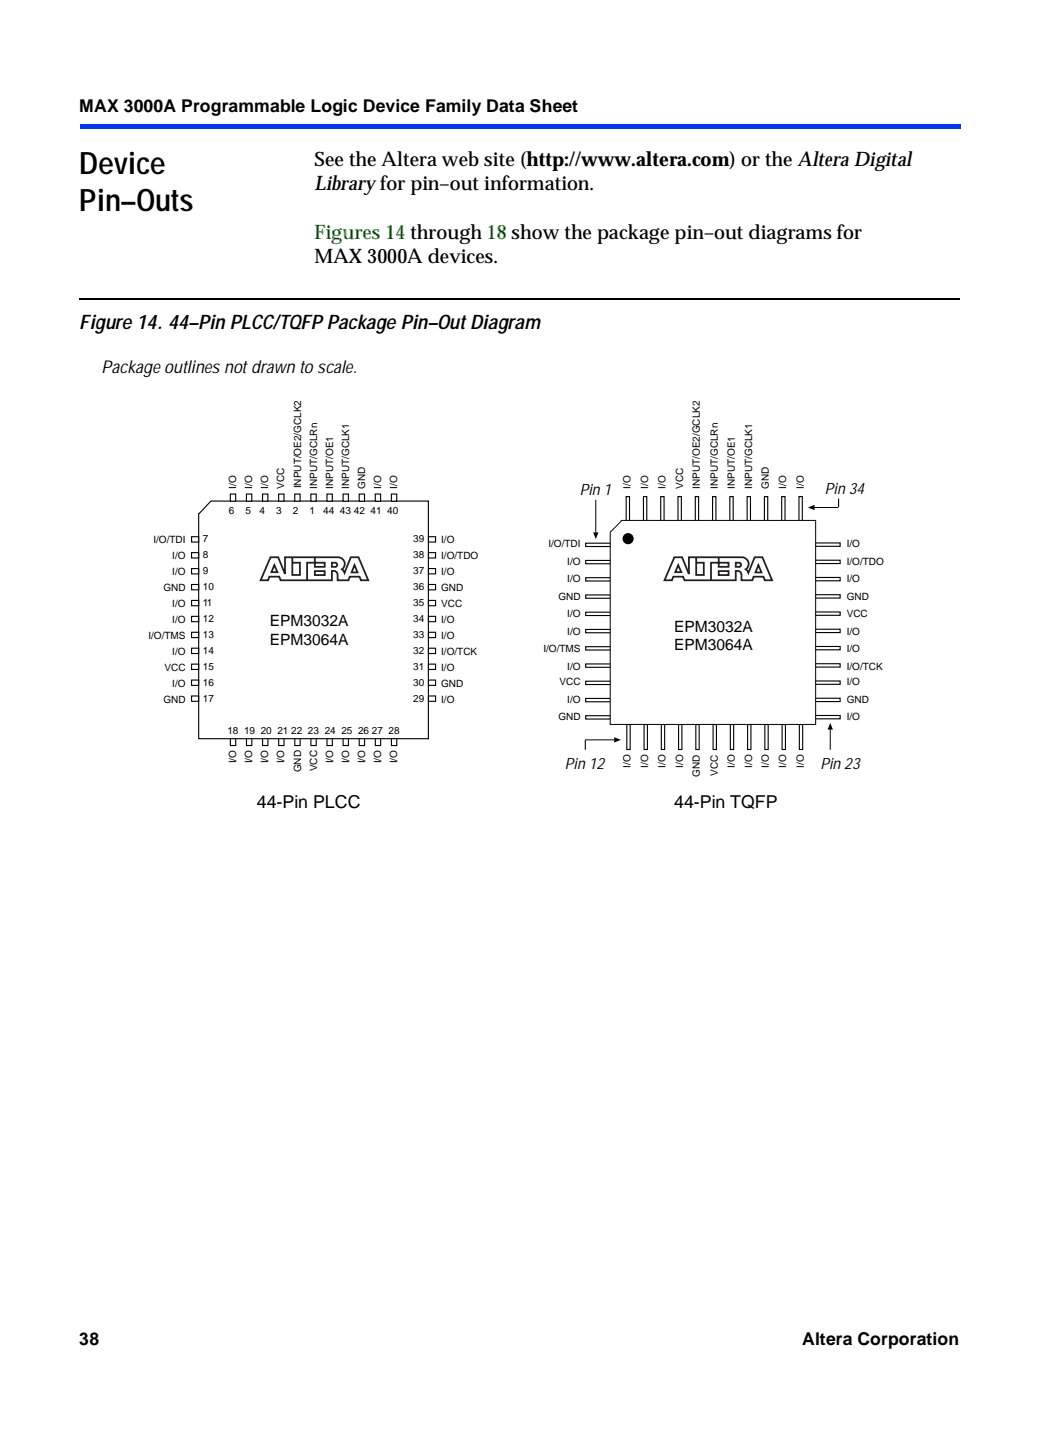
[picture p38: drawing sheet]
<svg xmlns="http://www.w3.org/2000/svg" width="165mm" height="231mm" viewBox="0 0 165 231" stroke-linecap="round" stroke-linejoin="round" font-family="sans-serif">
<defs><g id="words">
<g font-size="4.9">
<text x="12.6" y="27.6">Device</text>
<text x="12.6" y="33.5">Pin–Outs</text>
</g>
<g font-size="3.2">
<text x="49.9" y="26.4">See the Altera web site (http://www.altera.com) or the Altera Digital</text>
<text x="49.9" y="30.2">Library for pin–out information.</text>
<text x="49.9" y="41.7">MAX3000A devices.</text>
<text x="12.6" y="52.2">Figure 14. 44–Pin PLCC/TQFP Package Pin–Out Diagram</text>
</g>
<text font-size="3.2" fill="#007e00" x="49.9" y="37.9">Figures 14through 18show the package pin–out diagrams for</text>
<g font-size="2.8">
<text x="12.6" y="17.7">MAX 3000A Programmable Logic Device Family Data Sheet</text>
<text x="16.1" y="59.2">Package outlines not drawn to scale.</text>
<text x="40.8" y="128.2">44-Pin PLCC</text>
<text x="107" y="128.2">44-Pin TQFP</text>
<text x="12.6" y="213.5">38</text>
<text x="127.4" y="213.5">Altera Corporation</text>
</g>
<g font-size="2.5">
<text x="92" y="78.6">Pin 1</text>
<text x="131" y="78.4">Pin 34</text>
<text x="42.8" y="99.4">EPM3032A</text>
<text x="107" y="100.3">EPM3032A</text>
<text x="42.8" y="102.3">EPM3064A</text>
<text x="107" y="103.2">EPM3064A</text>
<text x="89.7" y="122">Pin 12</text>
<text x="130.3" y="122">Pin 23</text>
</g>
<g font-size="1.6">
<text x="37.5" y="77.6" transform="rotate(-90 37.5 77.6)">I/O</text>
<text x="40" y="77.6" transform="rotate(-90 40 77.6)">I/O</text>
<text x="42.6" y="77.6" transform="rotate(-90 42.6 77.6)">I/O</text>
<text x="45.1" y="77.6" transform="rotate(-90 45.1 77.6)">VCC</text>
<text x="47.8" y="77.5" transform="rotate(-90 47.8 77.5)">INPUT/OE2/GCLK2</text>
<text x="50.3" y="77.6" transform="rotate(-90 50.3 77.6)">INPUT/GCLRn</text>
<text x="52.9" y="77.6" transform="rotate(-90 52.9 77.6)">INPUT/OE1</text>
<text x="55.4" y="77.6" transform="rotate(-90 55.4 77.6)">INPUT/GCLK1</text>
<text x="58" y="77.6" transform="rotate(-90 58 77.6)">GND</text>
<text x="60.5" y="77.6" transform="rotate(-90 60.5 77.6)">I/O</text>
<text x="63" y="77.6" transform="rotate(-90 63 77.6)">I/O</text>
<text x="100.1" y="77.6" transform="rotate(-90 100.1 77.6)">I/O</text>
<text x="102.9" y="77.6" transform="rotate(-90 102.9 77.6)">I/O</text>
<text x="105.7" y="77.6" transform="rotate(-90 105.7 77.6)">I/O</text>
<text x="108.5" y="77.6" transform="rotate(-90 108.5 77.6)">VCC</text>
<text x="111.1" y="77.6" transform="rotate(-90 111.1 77.6)">INPUT/OE2/GCLK2</text>
<text x="113.9" y="77.6" transform="rotate(-90 113.9 77.6)">INPUT/GCLRn</text>
<text x="116.7" y="77.6" transform="rotate(-90 116.7 77.6)">INPUT/OE1</text>
<text x="119.4" y="77.6" transform="rotate(-90 119.4 77.6)">INPUT/GCLK1</text>
<text x="122" y="77.6" transform="rotate(-90 122 77.6)">GND</text>
<text x="124.8" y="77.6" transform="rotate(-90 124.8 77.6)">I/O</text>
<text x="127.6" y="77.6" transform="rotate(-90 127.6 77.6)">I/O</text>
<text x="36.3" y="81.6">6</text>
<text x="39" y="81.6">5</text>
<text x="41.2" y="81.6">4</text>
<text x="43.8" y="81.6">3</text>
<text x="46.5" y="81.6">2</text>
<text x="49.1" y="81.6">1</text>
<text x="51.3" y="81.6">44 43 42 41 40</text>
<text x="24.4" y="86.2">I/O/TDI</text>
<text x="27.4" y="88.7">I/O</text>
<text x="32.2" y="86.1">7</text>
<text x="32.2" y="88.6">8</text>
<text x="65.6" y="86.1">39</text>
<text x="65.6" y="88.6">38</text>
<text x="70" y="86.2">I/O</text>
<text x="70" y="88.7">I/O/TDO</text>
<text x="87" y="86.9">I/O/TDI</text>
<text x="90" y="89.6">I/O</text>
<text x="134.4" y="86.9">I/O</text>
<text x="134.4" y="89.7">I/O/TDO</text>
<text x="25.9" y="93.8">GND</text>
<text x="27.4" y="91.3">I/O</text>
<text x="32.2" y="91.2">9</text>
<text x="32.2" y="93.7">10</text>
<text x="65.6" y="91.2">37</text>
<text x="65.6" y="93.7">36</text>
<text x="70" y="91.3">I/O</text>
<text x="70" y="93.8">GND</text>
<text x="88.6" y="95.2">GND</text>
<text x="90" y="92.4">I/O</text>
<text x="134.4" y="92.4">I/O</text>
<text x="134.4" y="95.2">GND</text>
<text x="23.6" y="101.4">I/O/TMS</text>
<text x="27.4" y="98.9">I/O</text>
<text x="27.4" y="96.3">I/O</text>
<text x="32.2" y="96.2">11</text>
<text x="32.2" y="98.8">12</text>
<text x="32.2" y="101.3">13</text>
<text x="65.6" y="96.2">35</text>
<text x="65.6" y="98.8">34</text>
<text x="65.6" y="101.3">33</text>
<text x="70" y="96.3">VCC</text>
<text x="70" y="98.9">I/O</text>
<text x="70" y="101.4">I/O</text>
<text x="90" y="98">I/O</text>
<text x="90" y="100.8">I/O</text>
<text x="134.4" y="98">VCC</text>
<text x="134.4" y="100.8">I/O</text>
<text x="26.1" y="106.5">VCC</text>
<text x="27.4" y="103.9">I/O</text>
<text x="32.2" y="103.9">14</text>
<text x="32.2" y="106.4">15</text>
<text x="65.6" y="103.9">32</text>
<text x="65.6" y="106.4">31</text>
<text x="70" y="103.9">I/O/TCK</text>
<text x="70" y="106.5">I/O</text>
<text x="86.3" y="103.6">I/O/TMS</text>
<text x="90" y="106.3">I/O</text>
<text x="134.4" y="103.6">I/O</text>
<text x="134.4" y="106.3">I/O/TCK</text>
<text x="25.9" y="111.6">GND</text>
<text x="27.4" y="109">I/O</text>
<text x="32.2" y="108.9">16</text>
<text x="32.2" y="111.5">17</text>
<text x="65.6" y="108.9">30</text>
<text x="65.6" y="111.5">29</text>
<text x="70" y="109">GND</text>
<text x="70" y="111.6">I/O</text>
<text x="88.8" y="108.8">VCC</text>
<text x="90" y="111.6">I/O</text>
<text x="134.4" y="108.8">I/O</text>
<text x="134.4" y="111.6">GND</text>
<text x="36.1" y="116.6">18 19 20 21 22 23 24 25 26 27 28</text>
<text x="88.6" y="114.4">GND</text>
<text x="134.4" y="114.4">I/O</text>
<text x="37.5" y="121.2" transform="rotate(-90 37.5 121.2)">I/O</text>
<text x="40" y="121.2" transform="rotate(-90 40 121.2)">I/O</text>
<text x="42.6" y="121.2" transform="rotate(-90 42.6 121.2)">I/O</text>
<text x="45.1" y="121.2" transform="rotate(-90 45.1 121.2)">I/O</text>
<text x="47.8" y="122.6" transform="rotate(-90 47.8 122.6)">GND</text>
<text x="50.3" y="122.4" transform="rotate(-90 50.3 122.4)">VCC</text>
<text x="52.9" y="121.2" transform="rotate(-90 52.9 121.2)">I/O</text>
<text x="55.4" y="121.2" transform="rotate(-90 55.4 121.2)">I/O</text>
<text x="58" y="121.2" transform="rotate(-90 58 121.2)">I/O</text>
<text x="60.5" y="121.2" transform="rotate(-90 60.5 121.2)">I/O</text>
<text x="63" y="121.2" transform="rotate(-90 63 121.2)">I/O</text>
<text x="100.1" y="121.9" transform="rotate(-90 100.1 121.9)">I/O</text>
<text x="102.9" y="121.9" transform="rotate(-90 102.9 121.9)">I/O</text>
<text x="105.7" y="121.9" transform="rotate(-90 105.7 121.9)">I/O</text>
<text x="108.5" y="121.9" transform="rotate(-90 108.5 121.9)">I/O</text>
<text x="111.1" y="123.3" transform="rotate(-90 111.1 123.3)">GND</text>
<text x="113.9" y="123.2" transform="rotate(-90 113.9 123.2)">VCC</text>
<text x="116.7" y="121.9" transform="rotate(-90 116.7 121.9)">I/O</text>
<text x="119.4" y="121.9" transform="rotate(-90 119.4 121.9)">I/O</text>
<text x="122" y="121.9" transform="rotate(-90 122 121.9)">I/O</text>
<text x="124.8" y="121.9" transform="rotate(-90 124.8 121.9)">I/O</text>
<text x="127.6" y="121.9" transform="rotate(-90 127.6 121.9)">I/O</text>
</g>
</g></defs>
<g fill="#0036ff">
<path d="M12.7 19.7h.3v.7h-.3z"/>
<path d="M13 19.7h139.5v.7h-139.5z"/>
</g>
<path d="M12.6 47.5h139.7" fill="none" stroke="#000" stroke-width=".19"/>
<path d="M21.3 61.4h122v69.1h-122z" fill="#fff"/>
<g fill="#fff" stroke="#000" stroke-width=".18">
<path d="M118.6 78.8h.5v3.9h-.5z"/>
<path d="M115.9 78.8h.5v3.9h-.5z"/>
<path d="M113.1 78.8h.6v3.9h-.6z"/>
<path d="M110.4 78.8h.5v3.9h-.5z"/>
<path d="M102.1 78.8h.6v3.9h-.6z"/>
<path d="M99.4 78.8h.5v3.9h-.5z"/>
<path d="M126.8 78.8h.6v3.9h-.6z"/>
<path d="M124.1 78.8h.5v3.9h-.5z"/>
<path d="M121.3 78.8h.6v3.9h-.6z"/>
<path d="M104.9 78.8h.5v3.9h-.5z"/>
<path d="M107.6 78.8h.6v3.9h-.6z"/>
<path d="M118.7 115h.5v4h-.5z"/>
<path d="M115.9 115h.6v4h-.6z"/>
<path d="M113.2 115h.5v4h-.5z"/>
<path d="M110.5 115h.5v4h-.5z"/>
<path d="M102.2 115h.6v4h-.6z"/>
<path d="M99.5 115h.5v4h-.5z"/>
<path d="M126.9 115h.5v4h-.5z"/>
<path d="M124.2 115h.5v4h-.5z"/>
<path d="M121.4 115h.5v4h-.5z"/>
<path d="M105 115h.5v4h-.5z"/>
<path d="M107.7 115h.6v4h-.6z"/>
<path d="M129.4 105.4h4v.5h-4z"/>
<path d="M129.4 102.6h4v.6h-4z"/>
<path d="M129.4 99.9h4v.5h-4z"/>
<path d="M129.4 97.2h4v.5h-4z"/>
<path d="M129.4 88.9h4v.6h-4z"/>
<path d="M129.4 86.2h4v.5h-4z"/>
<path d="M129.4 113.6h4v.5h-4z"/>
<path d="M129.4 110.8h4v.6h-4z"/>
<path d="M129.4 108.1h4v.5h-4z"/>
<path d="M129.4 91.7h4v.5h-4z"/>
<path d="M129.4 94.4h4v.5h-4z"/>
<path d="M93 105.4h3.9v.5h-3.9z"/>
<path d="M93 102.7h3.9v.5h-3.9z"/>
<path d="M93 99.9h3.9v.6h-3.9z"/>
<path d="M93 97.2h3.9v.5h-3.9z"/>
<path d="M93 89h3.9v.5h-3.9z"/>
<path d="M93 86.2h3.9v.6h-3.9z"/>
<path d="M93 113.6h3.9v.5h-3.9z"/>
<path d="M93 110.9h3.9v.5h-3.9z"/>
<path d="M93 108.1h3.9v.6h-3.9z"/>
<path d="M93 91.7h3.9v.5h-3.9z"/>
<path d="M93 94.4h3.9v.6h-3.9z"/>
</g>
<path d="M94.2 84.5h.8l-.4 1.1z" fill-rule="evenodd" fill="#000"/>
<path d="M96.9 82.6h32.6v32.4h-32.6z" fill="#fff" stroke="#000" stroke-width=".16"/>
<g fill="#fff" stroke="#000" stroke-width=".18">
<path d="M44.2 117.2h.9v1.2h-.9z"/>
<path d="M41.7 117.2h.8v1.2h-.8z"/>
<path d="M39.1 117.2h.9v1.2h-.9z"/>
<path d="M36.6 117.2h.8v1.2h-.8z"/>
<path d="M46.8 117.2h.8v1.2h-.8z"/>
<path d="M51.9 117.2h.9v1.2h-.9z"/>
<path d="M57 117.2h.9v1.2h-.9z"/>
<path d="M49.4 117.2h.8v1.2h-.8z"/>
<path d="M54.5 117.2h.8v1.2h-.8z"/>
<path d="M59.6 117.2h.8v1.2h-.8z"/>
<path d="M62.1 117.2h.9v1.2h-.9z"/>
<path d="M31.5 79.5h36.5v37.8h-36.5z"/>
<path d="M44.2 78.4h.9v1.2h-.9z"/>
<path d="M41.7 78.4h.8v1.2h-.8z"/>
<path d="M39.1 78.4h.9v1.2h-.9z"/>
<path d="M36.6 78.4h.8v1.2h-.8z"/>
<path d="M46.8 78.4h.8v1.2h-.8z"/>
<path d="M51.9 78.4h.9v1.2h-.9z"/>
<path d="M57 78.4h.9v1.2h-.9z"/>
<path d="M49.3 78.4h.9v1.2h-.9z"/>
<path d="M54.5 78.4h.8v1.2h-.8z"/>
<path d="M59.6 78.4h.8v1.2h-.8z"/>
<path d="M62.1 78.4h.9v1.2h-.9z"/>
<path d="M30.4 102.9h1.1v.8h-1.1z"/>
<path d="M30.4 105.4h1.1v.9h-1.1z"/>
<path d="M30.4 108h1.1v.8h-1.1z"/>
<path d="M30.4 110.5h1.1v.8h-1.1z"/>
<path d="M30.4 100.4h1.1v.8h-1.1z"/>
<path d="M30.4 95.3h1.1v.9h-1.1z"/>
<path d="M30.4 90.3h1.1v.8h-1.1z"/>
<path d="M30.4 97.8h1.1v.9h-1.1z"/>
<path d="M30.4 92.8h1.1v.8h-1.1z"/>
<path d="M30.4 87.7h1.1v.9h-1.1z"/>
<path d="M30.4 85.2h1.1v.8h-1.1z"/>
<path d="M68 102.9h1.1v.8h-1.1z"/>
<path d="M68 105.4h1.1v.9h-1.1z"/>
<path d="M68 108h1.1v.8h-1.1z"/>
<path d="M68 110.5h1.1v.8h-1.1z"/>
<path d="M68 100.4h1.1v.8h-1.1z"/>
<path d="M68 95.3h1.1v.9h-1.1z"/>
<path d="M68 90.3h1.1v.8h-1.1z"/>
<path d="M68 97.8h1.1v.9h-1.1z"/>
<path d="M68 92.8h1.1v.8h-1.1z"/>
<path d="M68 87.7h1.1v.9h-1.1z"/>
<path d="M68 85.2h1.1v.8h-1.1z"/>
</g>
<g fill="#fff" stroke="#fff" stroke-width=".18">
<path d="M30.3 80.5l2.6-2.5 .9 1-2.5 2.5z"/>
<path d="M95.1 83.5l2.5-2.6 1.3 1.2-2.6 2.6z"/>
</g>
<path d="M33.5 79.5l-1.9 2.1M133.1 79.2v1.3M92.9 117.5v1.5" fill="none" stroke="#000" stroke-width=".18"/>
<path d="M94.6 79.3v5.3M98.7 82.7l-1.7 1.7M129.2 80.6h3.8M92.9 117.5h4.7M131.8 115.8v3.2" fill="none" stroke="#000" stroke-width=".16"/>
<g fill="#000">
<path d="M128.3 80.6l1-.5v.9z" fill-rule="evenodd"/>
<path d="M97.5 117l1.1 .5-1.1 .4z" fill-rule="evenodd"/>
<path d="M131.8 114.8l.4 1h-.8z" fill-rule="evenodd"/>
</g>
<path d="M21.8 61.7h121.1v68.5h-121.1z" fill="none" stroke="#fff" stroke-width=".35"/>
<g fill="none" stroke="#231f20" stroke-width=".28">
<path d="M42.9 88.5h1.3l1 2.6v-2.6h8.5a1.04 1.04 0 0 1 1 .7 1.04 1.04 0 0 1-.4 1.2l.4 .5 1-2.4h1.2l1.6 3.6h-1.2l-.2-.6h-1.6l-.2 .6h-1.7l-.1-1.2-.4-.3h-.4v1.5h-8.2l-.2-.6h-1.5l-.2 .6h-1.2zM43.6 89.7l.4 1.1h-.9zM46.4 88.5v2.8h1.2v-2h-1.2M50 90.7h1.5v.6h-1.5zM50 88.5v1.5h1.5v-.7h-2.7v2.8M52.7 89.3h.5a.33 .33 0 0 1 .3 .4 .33 .33 0 0 1-.3 .3h-.5zM56.3 89.7l.5 1.2h-1zM107.1 88.5h1.2l1.1 2.6v-2.6h8.4a1.04 1.04 0 0 1 1 .7 1.04 1.04 0 0 1-.4 1.2l.4 .5 1-2.4h1.2l1.6 3.6h-1.2l-.2-.6h-1.6l-.2 .6h-1.7l-.1-1.2-.4-.3h-.4v1.5h-8.1l-.3-.6h-1.5l-.2 .6h-1.2zM107.7 89.7l.5 1.1h-1zM110.5 88.5v2.8h1.2v-2h-1.2M114.1 90.7h1.6v.6h-1.6zM114.1 88.5v1.5h1.6v-.7h-2.8v2.8"/>
<path d="M116.8 89.3h.5a.33 .33 0 0 1 .3 .4 .33 .33 0 0 1-.3 .3h-.5zM120.4 89.7l.5 1.2h-1z"/>
</g>
<circle cx="99.7" cy="85.5" r=".79" fill="#000" stroke="#000" stroke-width=".18"/>
<use href="#words"/>
</svg>
